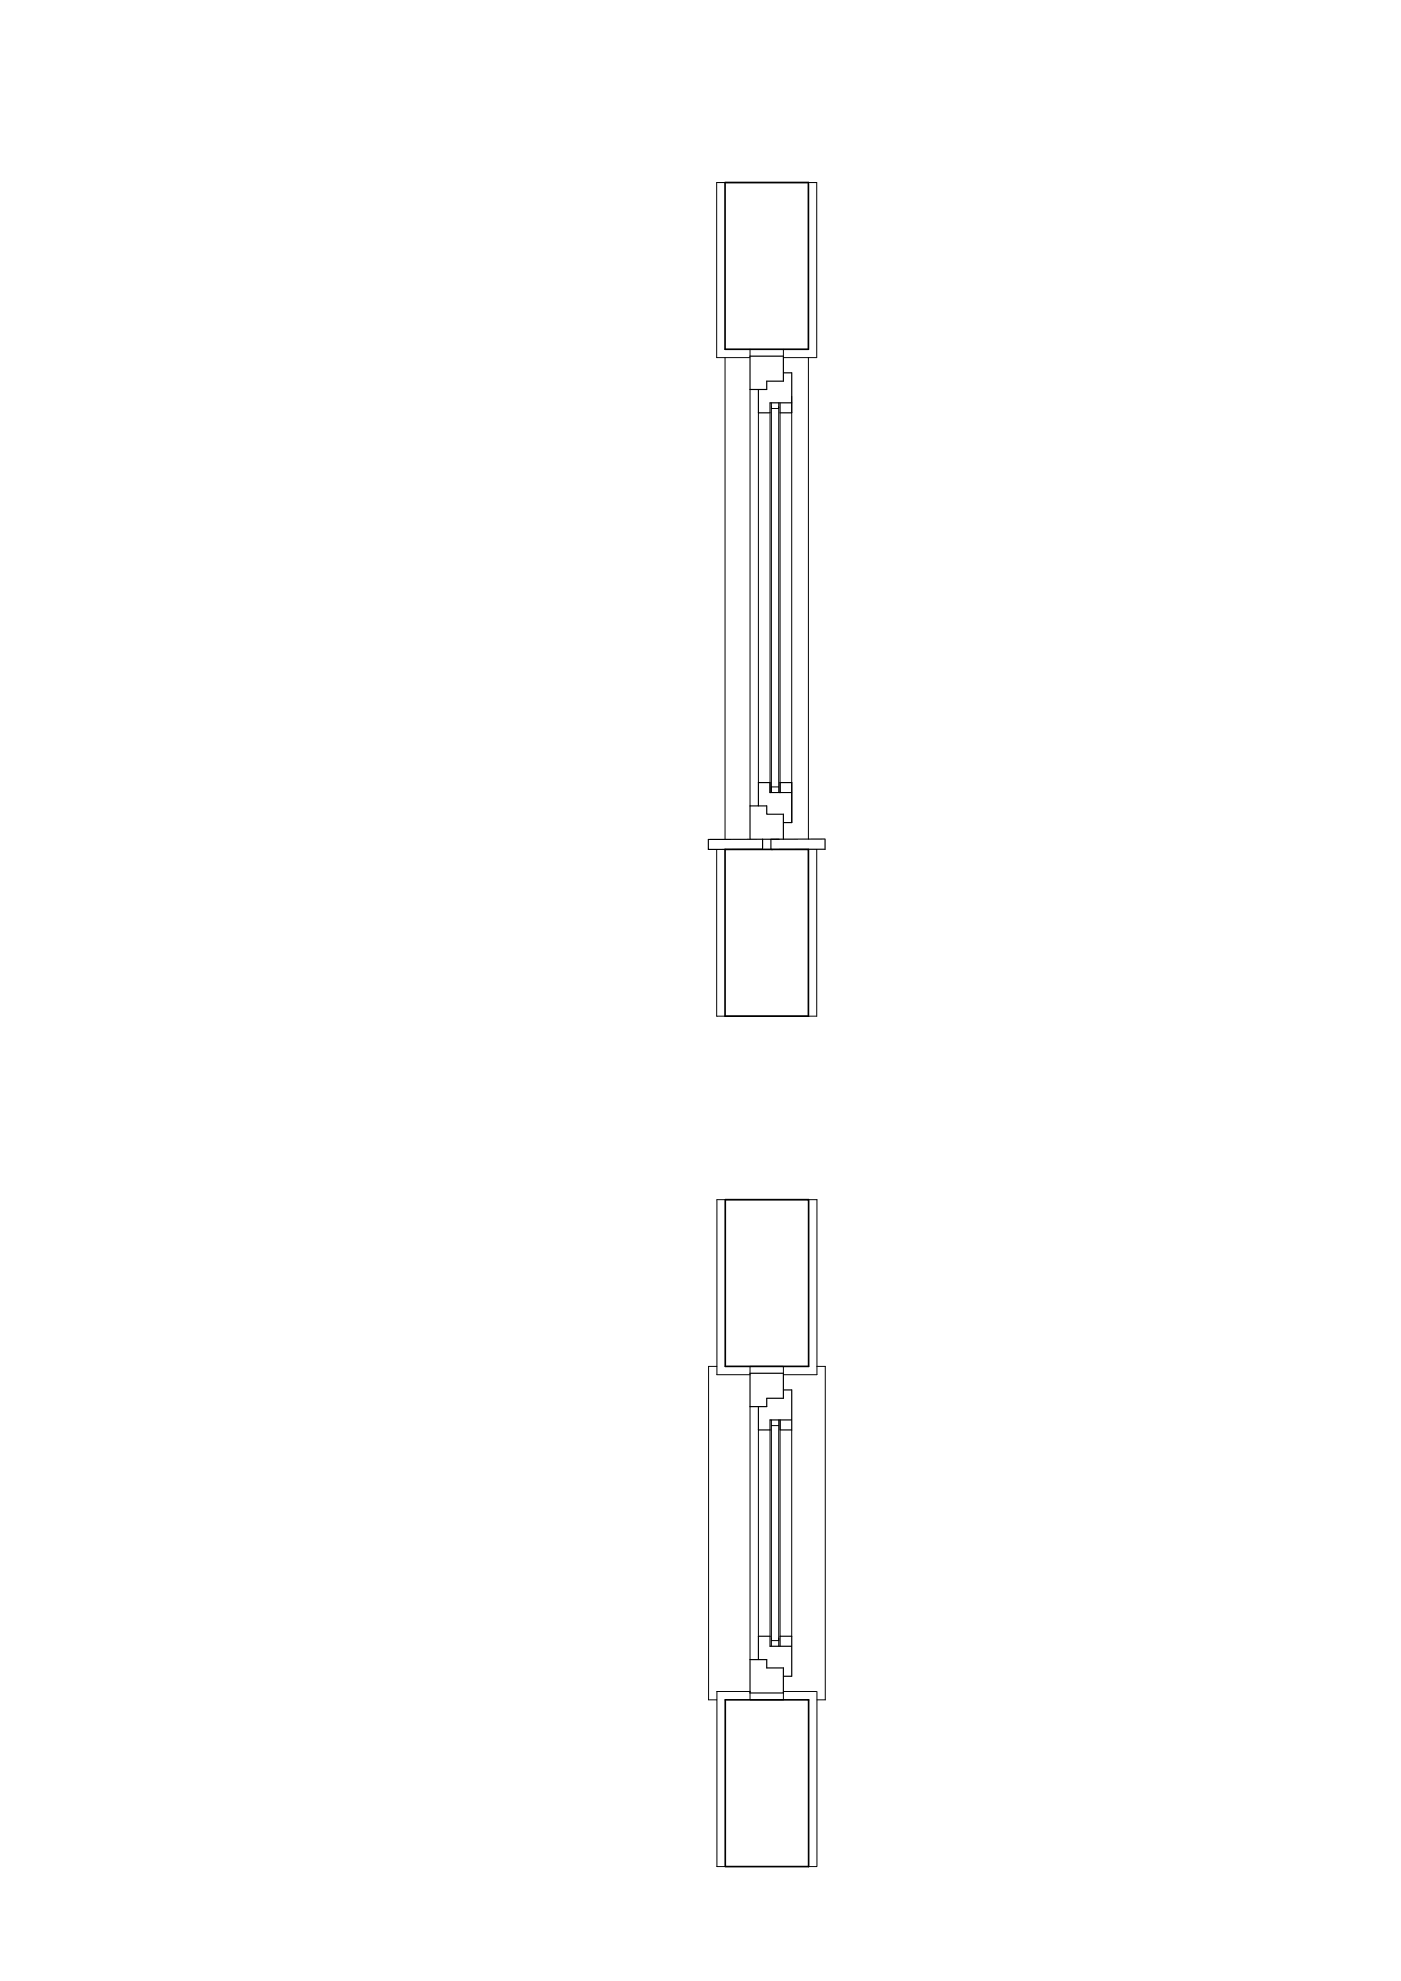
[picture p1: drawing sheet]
<svg xmlns="http://www.w3.org/2000/svg" width="420mm" height="594mm" viewBox="0 0 420 594" stroke-linecap="round" stroke-linejoin="round" font-family="sans-serif">
<!-- layer: ex06 -->
<path d="M217.4 54.7h25v50h-25zM217.4 254.7h25v50h-25zM217.5 359.8h25v50h-25zM217.5 509.8h25v50h-25z" fill="none" stroke="#000" stroke-width=".5"/>
<g fill="none" stroke="#000" stroke-width=".3">
<path d="M217.4 107.2v144.5M224.9 107.2h-10v-52.5h30v52.5M224.9 104.7v2.1M224.9 116.8v124.9M234.9 104.7v2.1M234.9 107.2h10M237.4 118.9v115.8M242.4 107.2v144.4M227.4 123.8v110.9M230.9 123.8v110.9M231.3 120.8v1.7h2.2v-1.7M231.3 121.9v115.8"/>
<path d="M233.5 121.9v115.8M233.9 123.8v110.9M231.3 236h2.2M214.9 254.7v50h30v-50M215 409.8h-2.5v100h2.5M224.9 411.8v-2h10v2M224.9 412.3h-9.9v-52.5h30v52.5h-10.1M245 409.8h2.5v100h-2.5M224.9 421.8v75.9M227.4 428.8v61.9M230.9 428.8v61.9M231.3 425.8v67.9"/>
<path d="M231.3 427.5h2.2M233.5 425.8v67.9M233.9 425.8v64.9M237.4 428.8v61.9M231.3 492h2.2M244.9 507.3h-10v2.5h-10v-2.5h-9.9v52.5h30v-52.5"/>
</g>
<g fill="none" stroke="#000" stroke-width=".35">
<path d="M224.9 106.8h10v7.5h-5v2.5h-5zM227.4 116.8v7h3.5v-3h6.5M234.9 111.8h2.5v12h-3.5v-3M233.9 237.7v-3h3.5v12h-2.5M237.4 237.7h-6.5v-3h-3.5v7M212.4 251.7h16.3v3h-16.3zM224.9 251.7v-10h5v2.5h5v7.5M228.7 251.7h5M231.2 251.7v3h16.2M247.4 251.7v3M247.4 251.6l-16.2 .1M224.9 411.8h10v7.5h-5v2.5h-5z"/>
<path d="M234.9 416.8h2.5v12h-3.5v-3M227.4 421.8v7h3.5v-3h6.5M224.9 497.7h5v2.5h5v7.5h-10zM233.9 493.7v-3h3.5v12h-2.5M237.4 493.7h-6.5v-3h-3.5v7"/>
</g>
</svg>
